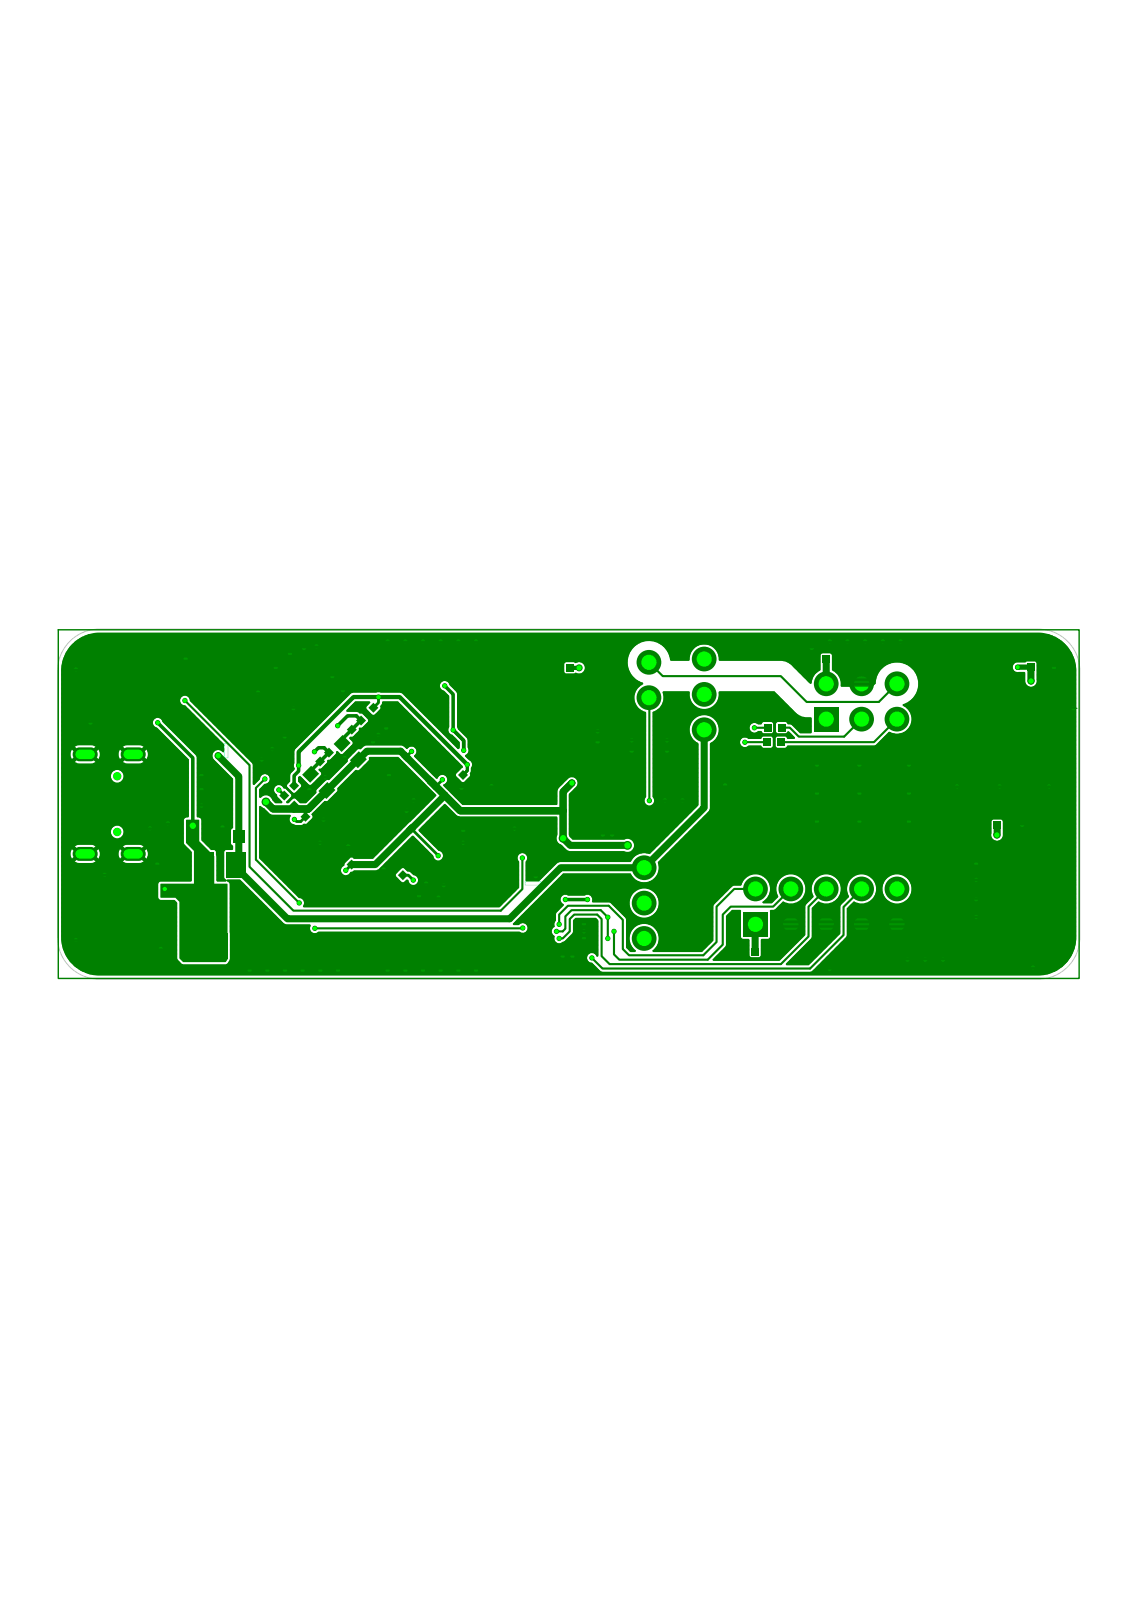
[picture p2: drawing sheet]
<svg xmlns="http://www.w3.org/2000/svg" width="210mm" height="297mm" viewBox="0 0 210 297" stroke-linecap="round" stroke-linejoin="round" font-family="sans-serif">
<defs><g id="words">
<text font-size="23" fill="#008000" x="139.3" y="137.7">J5</text>
<text font-size="21.2" fill="#008000" x="8.4" y="156">J1</text>
<g font-size="20.6" fill="#008000">
<text x="126.6" y="135.9">JP1</text>
<text x="115.5" y="173.8">JP2 J4</text>
</g>
<text font-size="19.7" fill="#008000" x="28.9" y="174.2">U2</text>
<text font-size="14.7" fill="#008000" x="116.4" y="130.8">JP3</text>
<text font-size="8" fill="#0f0" x="54.8" y="147.3">FB1</text>
<text font-size="5.2" fill="#0f0" x="63.3" y="137.5">C8</text>
<g font-size="5.2" fill="#008000">
<text x="65" y="135.8">C11</text>
<text x="67.3" y="133.4">C5</text>
<text x="57.4" y="143.4">C9</text>
<text x="71.5" y="142.5">C4</text>
<text x="50.8" y="149.6">R3</text>
<text x="52.6" y="147.8">C6</text>
<text x="75.9" y="146.9">C12 C13</text>
<text x="54.7" y="153.6">C1</text>
<text x="72.4" y="153.9">C3</text>
<text x="61.4" y="160.5">C2</text>
<text x="70.9" y="162.5">C7</text>
</g>
<g font-size="4.6" fill="#008000">
<text x="154.2" y="128.5" transform="rotate(-90 154.2 128.5)">J5x2</text>
<text x="167.2" y="135.1" transform="rotate(-90 167.2 135.1)">J5x5</text>
<text x="120.6" y="162.5" transform="rotate(-90 120.6 162.5)">JP2x1</text>
<text x="141.1" y="166.4" transform="rotate(-90 141.1 166.4)">J4x2</text>
<text x="147.6" y="166.4" transform="rotate(-90 147.6 166.4)">J4x4</text>
<text x="154.2" y="166.4" transform="rotate(-90 154.2 166.4)">J4x6</text>
<text x="160.7" y="166.4" transform="rotate(-90 160.7 166.4)">J4x8</text>
<text x="120.6" y="169" transform="rotate(-90 120.6 169)">JP2x2</text>
<text x="154.2" y="172.9" transform="rotate(-90 154.2 172.9)">J4x5</text>
<text x="120.6" y="175.5" transform="rotate(-90 120.6 175.5)">JP2x3</text>
</g>
<g font-size="4.6" fill="#0f0">
<text x="160.7" y="128.5" transform="rotate(-90 160.7 128.5)">J5x4</text>
<text x="160.7" y="135.1" transform="rotate(-90 160.7 135.1)">J5x3</text>
<text x="17.4" y="140.5" transform="rotate(-90 17.4 140.5)">J1x8</text>
<text x="26.3" y="140.5" transform="rotate(-90 26.3 140.5)">J1x6</text>
<text x="17.4" y="158.9" transform="rotate(-90 17.4 158.9)">J1x9</text>
<text x="26.3" y="158.9" transform="rotate(-90 26.3 158.9)">J1x7</text>
</g>
<g font-size="3.6" fill="#008000">
<text x="29.6" y="155.9">C15 C14</text>
<text x="44.9" y="161.9" transform="rotate(-90 44.9 161.9)">U2x3</text>
</g>
<g font-size="3.1" fill="#008000">
<text x="64.3" y="138.8" transform="rotate(-90 64.3 138.8)">FB2x1</text>
<text x="67.3" y="141.8" transform="rotate(-90 67.3 141.8)">FB2x2</text>
<text x="58.5" y="144.5" transform="rotate(-90 58.5 144.5)">FB1x1</text>
<text x="61.5" y="147.5" transform="rotate(-90 61.5 147.5)">FB1x2</text>
</g>
<g font-size="2.3" fill="#008000">
<text x="101.4" y="124.1">C20</text>
<text x="148.7" y="122.5">C23</text>
<text x="189.1" y="124">C21</text>
<text x="140.4" y="137.8">R20</text>
<text x="140.5" y="135.2">R21</text>
<text x="182.9" y="153.2">C22</text>
<text x="138.2" y="176.5">C24</text>
</g>
<g font-size="1.8" fill="#008000">
<text x="67.3" y="133.9" transform="rotate(-90 67.3 133.9)">C11x2</text>
<text x="67.5" y="137.5" transform="rotate(-90 67.5 137.5)">C8x2</text>
<text x="61.6" y="143.3" transform="rotate(-90 61.6 143.3)">C9x1</text>
<text x="63.2" y="141.7" transform="rotate(-90 63.2 141.7)">C10x2</text>
<text x="75.7" y="140.6" transform="rotate(-90 75.7 140.6)">C4x1</text>
<text x="53.1" y="147.8" transform="rotate(-90 53.1 147.8)">R3x2</text>
<text x="55" y="146" transform="rotate(-90 55 146)">C6x1</text>
<text x="55" y="149.6" transform="rotate(-90 55 149.6)">R3x1</text>
<text x="56.8" y="147.8" transform="rotate(-90 56.8 147.8)">C6x2</text>
<text x="80.1" y="145" transform="rotate(-90 80.1 145)">C12x2</text>
<text x="73.2" y="160.6" transform="rotate(-90 73.2 160.6)">C7x2</text>
<text x="75" y="162.5" transform="rotate(-90 75 162.5)">C7x1</text>
</g>
</g></defs>
<path d="M12.5 118.8a7.7 7.7 0 0 1 5.8-2.7h173.3a7.7 7.7 0 0 1 7.8 7.7v49.2a7.7 7.7 0 0 1-7.8 7.8h-173.3a7.7 7.7 0 0 1-7.7-7.8v-49.2a7.7 7.7 0 0 1 1.9-5z" fill="none" stroke="#c0c0c0" stroke-width=".18"/>
<path d="M13.7 118.5a7 7 0 0 0-2.4 5.3v49.2a7.1 7.1 0 0 0 7 7.1h173.3a7.1 7.1 0 0 0 7.1-7.1v-49.2a7.1 7.1 0 0 0-7.1-7h-173.3a7 7 0 0 0-4.6 1.7zM13.5 138.1l.3-.3a5.9 5.9 0 0 1 3.4-.2 1.68 1.68 0 0 1 1.2 1.9 1.68 1.68 0 0 1-1.6 1.4h-2.1a1.68 1.68 0 0 1-1.6-1 1.68 1.68 0 0 1 .4-1.8zM13.5 156.5l.3-.3a5.9 5.9 0 0 1 3.4-.2 1.68 1.68 0 0 1 1.2 1.9 1.68 1.68 0 0 1-1.6 1.4h-2.1a1.68 1.68 0 0 1-1.6-1 1.68 1.68 0 0 1 .4-1.8zM22.4 138.1l.3-.3a5.9 5.9 0 0 1 3.4-.2 1.68 1.68 0 0 1 1.2 1.9 1.68 1.68 0 0 1-1.7 1.4h-2a1.68 1.68 0 0 1-1.6-1 1.68 1.68 0 0 1 .4-1.8zM20.5 143.3a1.16 1.16 0 0 1 2.3 0 1.16 1.16 0 0 1-2.3 0zM20.5 153.6a1.16 1.16 0 0 1 2.3 0 1.16 1.16 0 0 1-2.3 0zM22.4 156.5l.3-.3a5.9 5.9 0 0 1 3.4-.2 1.68 1.68 0 0 1 1.2 1.9 1.68 1.68 0 0 1-1.7 1.4h-2a1.68 1.68 0 0 1-1.6-1 1.68 1.68 0 0 1 .4-1.8zM64.7 128.1l.6-.2 4.5-.1 4.4 .2 10.3 10.2a.31 .31 0 0 0 .4-.2v-1l-1.3-1.3a.96 .96 0 0 1-.7-1.5v-5.7l-.9-1a.91 .91 0 0 1-.8-.9 .91 .91 0 0 1 .9-.9 .91 .91 0 0 1 .9 .8l1.3 1.5 .1 6.2 .2 .5 1.6 1.7 .1 1.6a.98 .98 0 0 1-.4 1.4v.3l.6 .6a.96 .96 0 0 1 .4 1.5l-.1 1.4-1 1.1-.5 .1-1-1.1-.1-.2 .1-.3 1.1-1.1v-.3l-11.9-11.9h-2.9l-.4 .8v.5l-1.2 1.2-.3-.1-1-1.1v-.3l.6-.7-.2-.3h-2.5l-1.6 1.6a.21 .21 0 0 0-.1 .2 .21 .21 0 0 0 .3 .1h1.6l.6 .3h.4l1.1 1 .1 .3-.1 .3-1 .9-.4 .1a.37 .37 0 0 0-.3 .5l-1.1 1.2a.38 .38 0 0 0-.4 0 .38 .38 0 0 0-.2 .4l.6 .6-.1 .4-1.8 1.8-.4-.1-.4-.4a.31 .31 0 0 0-.4 .4l-1 1-.5 .2-.2 .6-.9 .9-.5 .1-.1 .3 .5 .5v.3l-1.9 1.9-.4-.1-1.5-1.5h-.3l-.2 .3v.7l.6 .6v.3l-1.2 1.1-.4-.1-1-1v-.3l.6-.6v-1.1a1.38 1.38 0 0 1 .8-1.1l-.1-.8 .2-2.9zM104.2 122.4l.4-.1h1.3l.4 .1a1.08 1.08 0 0 1 1.7 .9 1.08 1.08 0 0 1-1.7 .9l-.4 .1h-1.5l-.2-.4zM74.1 160.4l.4-.1 .6 .6h.3a1.16 1.16 0 0 1 .9 .6 .91 .91 0 0 1 .9 1 .91 .91 0 0 1-.9 .9 .91 .91 0 0 1-.9-.9l-.2-.2-.5 .5-.4 .1-1.2-1.2 .1-.4zM28.5 132.8a.92 .92 0 0 1 .9-.2 .92 .92 0 0 1 .6 .7l6.3 6.4v11l.1 .2 .5 .1 .3 .4v3.7l1.7 1.8 .8 .1 .1 .1 .2 1v4.6h1.6l.2-.2-.4-.6v-4.6l.2-.3 1.2-.1 .2-.2v-.6l-.4-.4v-2.4l.4-.5v-9l-3.5-3.5a1.07 1.07 0 0 1 .1-1.6 1.07 1.07 0 0 1 1.6 .2l.2-.2v-1.3l-7.2-7.2a.91 .91 0 0 1-.9-.9 .91 .91 0 0 1 1-.9 .91 .91 0 0 1 .8 1l11.5 11.6 .1 3.8 .3 .1 1-1a.92 .92 0 0 1 .8-1 .92 .92 0 0 1 1 1 .92 .92 0 0 1-1 .8l-1 1v1.4l.2 .2 .2-.1a1.24 1.24 0 0 1 2.1 .6l.5 .5 1.3-.1v-.2l-.8-.9-.1-.3a1.12 1.12 0 0 1-.2-1.7 .94 .94 0 0 1 1.3 .4l.5 .2 .9 .9 .1 .3-1 1.1 .1 .2 .3 .1 .8-.8 .4-.1 1 .9h1.1l1.9-1.9 .1-.6 1.7-1.7 .6-.1 3.4-3.3 .1-.6 1.7-1.7 .6-.1a1.38 1.38 0 0 1 1.1-.7h6.3l.5 .2 .5 .5 .2-.1a.93 .93 0 0 1 1.5-.1 .93 .93 0 0 1-.3 1.5l4.1 4.1h.3a.91 .91 0 0 1 1.5-.4 .91 .91 0 0 1-.4 1.5v.3l3.6 3.5h17.2l.2-.2v-2.2l.1-.6 1.8-1.8a1.04 1.04 0 0 1 1.5 0 1.04 1.04 0 0 1 0 1.5l-1.3 1.4v7.4l.2 .4 .6 .5h9.4a1.22 1.22 0 0 1 1.8 1.1 1.22 1.22 0 0 1-1.8 1h-9.9l-.6-.1-1.1-1.1a1.27 1.27 0 0 1-.7-1.8v-3.2l-.2-.2h-17.8l-.7-.3-2.1-2-4.9 4.9 3.7 3.7a.91 .91 0 0 1 .9 1 .91 .91 0 0 1-1 .9 .91 .91 0 0 1-.8-1l-3.8-3.6-6.4 6.2-.5 .2h-3.9l-.7 .2a.91 .91 0 0 1-1.5 .4 .91 .91 0 0 1 .4-1.5l.1-.5 .9-.9a.47 .47 0 0 1 .7 .1h3.6l11.6-11.5v-.3l-7-7h-5.2l-.2 .2-.1 .5-1.7 1.7-.7 .1-3.3 3.2-.1 .7-1.7 1.7-.6 .1-2.3 2.2a.45 .45 0 0 0 .1 .7l-.1 .3-1.1 1-.4-.1-.6 .3h-1a1.1 1.1 0 0 1-1-1.4l.2-.3-.2-.2h-3.1a2.03 2.03 0 0 1-1.6-1.1l-.7-.5-.2 .1-.1 9.5 7.4 7.4a.94 .94 0 0 1 .8 .5 .94 .94 0 0 1-.1 1l.2 .2h36.1l3.6-3.6v-4.8a.91 .91 0 0 1 .1-1.4 .91 .91 0 0 1 1.3 .1 .91 .91 0 0 1-.2 1.3v3.5l.2 .2h2.2l3.4-3.3 .4-.3 13.2-.1a2.81 2.81 0 0 1 3.5-1.4l9-9v-11.5a2.7 2.7 0 0 1-1-4.1 2.7 2.7 0 0 1 4.2 0 2.7 2.7 0 0 1-1 4.1l-.1 11.9-.1 .5-9.5 9.6a2.7 2.7 0 0 1-1.5 3.5 2.7 2.7 0 0 1-3.5-1.4h-12.4l-9.3 9.2 .1 .3h.9a.92 .92 0 0 1 1.3-.2 .92 .92 0 0 1 .2 1.3 .92 .92 0 0 1-1.4 .1h-37a.91 .91 0 0 1-1.2 .1 .91 .91 0 0 1-.2-1.2l-.2-.2h-4.1l-.6-.2-8.1-8.1-2.4-.1-.1 .1v.3l.3 .2 .2 .4v14l-.5 .6-.3 .1h-7.7a1.74 1.74 0 0 1-1.1-.9l-.1-10.5-.6-.5h-2.4a.52 .52 0 0 1-.5-.5v-2.3l.3-.5 5.7-.1 .2-.2v-5.2l-1.4-1.5-.1-4.4a.71 .71 0 0 1 .9-.5l.1-10.7-5.9-5.9-.4-.1a.88 .88 0 0 1-.1-1.4zM116.2 166.7a2.7 2.7 0 0 1 5.4 0 2.7 2.7 0 0 1-5.4 0zM138.7 133.7a1.01 1.01 0 0 1 1.3 .1l.6-.1 .1-.3 .3-.1h1.3h.2l.2 .4v1.3l-.2 .3-1.5 .1-.4-.4-.6-.1a.91 .91 0 0 1-1.3 .1 .91 .91 0 0 1 0-1.3zM136.9 136.4a1.01 1.01 0 0 1 1.3 0h2.2l.6-.4h1.3h.2l.2 .4v1.3l-.2 .3-1.5 .1-.6-.5h-2.1a.91 .91 0 0 1-1.3 .1 .91 .91 0 0 1-.1-1.3zM117 119.6a4 4 0 0 1 4.1-1 4 4 0 0 1 2.7 3.4h3.5a2.75 2.75 0 0 1 1.7-2.8 2.75 2.75 0 0 1 3.1 .8 2.71 2.71 0 0 1 .6 1.8l.2 .2h11.2l.9 .2 1.1 .6 3.4 3.4h.3a2.92 2.92 0 0 1 1.7-2.5v-2.7l.2-.3 .2-.1h1.3l.3 .2 .1 2.9a2.75 2.75 0 0 1 1.6 2.9l.2 .2h5.6l.7-.7a3.9 3.9 0 0 1 6.3-2.9 3.9 3.9 0 0 1-1.3 6.8v.3a2.71 2.71 0 0 1 1.3 3.7 2.71 2.71 0 0 1-3.8 1.1l-2.7 2.5h-16l-.6 .5h-1.3l-.4-.2v-1.5l.2-.4h1.5l.6 .4h1.1l.2-.2-1.2-1.2-.6 .4h-1.4l-.2-.1-.1-.3v-1.3l.2-.4h1.6l.3 .4 .8 .2 1.5 1.5h2l.2-.2v-2.6l-.3-.2a3.2 3.2 0 0 1-2.7-.8l-3.9-4-10.3 .1a2.75 2.75 0 0 1-2.7 3.2 2.75 2.75 0 0 1-2.7-3.2l-4.8-.1-.2 .2 .2 1a2.78 2.78 0 0 1-2 2.6v15.7a.92 .92 0 0 1 0 1.3 .92 .92 0 0 1-1.3 0 .92 .92 0 0 1 .1-1.3l-.1-15.6a2.74 2.74 0 0 1-2.1-2.4 2.74 2.74 0 0 1 1.6-2.8v-.2a4 4 0 0 1-1.7-6.5zM103.7 165.5a.99 .99 0 0 1 1.2-.1l3-.1a.94 .94 0 0 1 1.1 .1 .94 .94 0 0 1 .3 1.1l.2 .1 3.2 .1 2.7 2.7 .2 .4v5.2l.8 .7 .8 .1 .2-.2a2.7 2.7 0 0 1-.8-3.7 2.7 2.7 0 0 1 3.7-.9 2.7 2.7 0 0 1 .9 3.7l-.7 .8v.2h9.2l2-2 .1-6.6 3.5-3.5 1.5-.1a2.7 2.7 0 0 1 4.3-1.5 2.7 2.7 0 0 1-.3 4.5v.2l.2 .1h1.5l1.2-1.2a2.69 2.69 0 0 1 .9-3.8 2.69 2.69 0 0 1 3.8 1.2 2.69 2.69 0 0 1-1.5 3.6 2.96 2.96 0 0 1-2.3-.2l-1.6 1.5-.8 .1-.1 4.9-.1 .4-1.5 .1v2.9l-.2 .4h-1.5l-.4-.2-.1-3.1-1.3-.1-.2-.4v-4.7l-.2-.2h-1.4l-1.2 1.2v5.3l-2.4 2.5v.3l12.3 .1 4.8-4.8v-5.4l1.5-1.6a2.69 2.69 0 0 1 .9-3.8 2.69 2.69 0 0 1 3.8 1.2 2.69 2.69 0 0 1-1.4 3.6 2.96 2.96 0 0 1-2.4-.2l-1.2 1.3-.1 5.5-4.7 4.7v.3h4.2l5.8-5.8 .1-5.1 1.5-1.8a2.7 2.7 0 0 1 1.9-4 2.7 2.7 0 0 1 3.1 3.2 2.7 2.7 0 0 1-4.1 1.7l-1.3 1.3-.1 5.2-6.5 6.5h-38.5l-.4-.2-1.5-1.5a.9 .9 0 0 1-.9-.8 .9 .9 0 0 1 .7-1 .9 .9 0 0 1 1.1 .7l.3-.2v-6.4l-.5-.6-3.8 .1-.4 .5-.1 2.2-1.4 1.5-.3 .1a.96 .96 0 0 1-1.3 .2 .96 .96 0 0 1-.3-1.2 .94 .94 0 0 1-.5-.9 .94 .94 0 0 1 .5-.8v-.1a1.09 1.09 0 0 1 .2-1.1l.1-1.4 1.4-1.4v-.2l-.3-.2a.88 .88 0 0 1-.1-1.2zM162.9 164.1a2.7 2.7 0 0 1 5.4 0 2.7 2.7 0 0 1-5.4 0zM183.2 151.4l1.5-.1 .4 .2v2.7a1.07 1.07 0 0 1-1.2 1 1.07 1.07 0 0 1-.9-1.4v-2.1zM187.2 122.5l.7-.2h1.4l.4-.2 1.5 .1 .2 .3v3a1.06 1.06 0 0 1-1 1.3 1.06 1.06 0 0 1-1.1-1.1l-.1-1.6-1.1-.1a.9 .9 0 0 1-1-.4 .9 .9 0 0 1 .1-1.1z" fill="#008000"/>
<g fill="none" stroke="#008000" stroke-width=".18">
<path d="M55.6 119.7h.1M56.1 119.2h.1M56.6 119.7h.1M57.9 119.3h.1M58.4 119.8h.1M58.4 118.8h.1M58.9 119.3h.1M71.1 118.4h.1M71.6 118.9h.1M71.6 117.9h.1M72 118.4h.1M74.3 118.4h.1"/>
<path d="M74.8 118.9h.1M74.8 117.9h.1M75.3 118.4h.1M77.6 118.4h.1M78.1 118.9h.1M78.1 117.9h.1M78.6 118.4h.1M80.9 118.4h.1M81.4 118.9h.1M81.4 117.9h.1M81.8 118.4h.1M84.1 118.4h.1"/>
<path d="M84.6 118.9h.1M84.6 117.9h.1M85.1 118.4h.1M87.4 118.4h.1M87.9 118.9h.1M87.9 117.9h.1M88.4 118.4h.1M13.5 123.6h.1M14 124.1h.1M14 123.1h.1M14.5 123.6h.1M16.2 133.4h.1"/>
<path d="M16.7 132.9h.1M17.2 133.4h.1M33.8 121.6h.1M34.3 122.1h.1M34.3 121.1h.1M34.7 121.6h.1M47.2 127.8h.1M47.6 128.3h.1M47.6 127.3h.1M48.1 127.8h.1M48.3 139.7h.1M49.8 138.3h.1"/>
<path d="M50.3 138.8h.1M50.3 137.8h.1M50.4 123.3h.1M50.7 138.3h.1M50.9 123.7h.1M50.9 122.8h.1M51.4 123.3h.1M52.1 136h.1M52.5 136.5h.1M52.5 135.5h.1M53 120.6h.1M53 136h.1"/>
<path d="M53.5 121.1h.1M53.5 120.1h.1M53.7 130.8h.1M54 120.6h.1M54.2 131.2h.1M54.2 130.3h.1M54.7 130.8h.1M56.1 120.1h.1M60.9 124.9h.1M61.4 125.4h.1M61.4 124.4h.1M61.8 124.9h.1"/>
<path d="M62.8 127.5h.1M63.3 128h.1M63.3 127h.1M63.8 127.5h.1M109.8 137h.1M109.8 135h.1M110.3 137.5h.1M110.3 136.5h.1M110.3 135.5h.1M110.3 134.5h.1M110.8 137h.1M110.8 135h.1"/>
<path d="M116.1 136.7h.1M116.1 138.6h.1M116.6 137.2h.1M116.6 139.1h.1M116.6 138.2h.1M117.1 136.7h.1M117.1 138.6h.1M194.6 123.7h.1M194.6 122.8h.1M195.1 123.3h.1M197.7 130.8h.1M198.2 131.2h.1"/>
<path d="M198.2 130.3h.1M198.7 130.8h.1M31 151.5h.1M36.7 143.2h.1M36.7 148.7h.1M36.7 145.8h.1M37.2 143.7h.1M37.2 142.7h.1M37.2 149.2h.1M37.2 148.2h.1M37.2 146.3h.1M37.2 145.3h.1"/>
<path d="M37.7 143.2h.1M37.7 148.7h.1M37.7 145.8h.1M47.8 140.2h.1M48.3 140.7h.1M48.8 140.2h.1M58.6 155.6h.1M59.1 156.1h.1M59.6 155.6h.1M85 155.6h.1M85 153.3h.1M85.5 156.1h.1"/>
<path d="M85.5 155.1h.1M85.5 153.8h.1M85.5 152.8h.1M86 155.6h.1M86 153.3h.1M90.3 145.1h.1M90.7 145.6h.1M90.7 144.6h.1M91.2 145.1h.1M94.5 153h.1M95 153.5h.1M95 152.5h.1"/>
<path d="M95.5 153h.1M122.2 147.7h.1M122.7 148.2h.1M122.7 147.2h.1M123.2 147.7h.1M125.5 147.7h.1M126 148.2h.1M126 147.2h.1M126.5 147.7h.1M150.3 151.7h.1M150.3 146.4h.1M150.8 151.2h.1"/>
<path d="M150.8 146.9h.1M151.3 151.7h.1M151.3 146.4h.1M158.2 146.4h.1M158.2 151.7h.1M158.7 146.9h.1M158.7 151.2h.1M159.1 146.4h.1M159.1 151.7h.1M167.3 151.7h.1M167.3 146.4h.1M167.8 151.2h.1"/>
<path d="M167.8 146.9h.1M168.3 151.7h.1M168.3 146.4h.1M188.7 152.8h.1M188.7 151.8h.1M189.2 152.3h.1M193.2 145.2h.1M193.7 145.7h.1M193.7 144.7h.1M194.2 145.2h.1M13.5 173.5h.1M14 174h.1"/>
<path d="M14 173h.1M14.5 173.5h.1M53.1 179.1h.1M55.4 179.1h.1M55.9 179.6h.1M55.9 178.6h.1M56.4 179.1h.1M58.7 179.1h.1M59.1 179.6h.1M59.1 178.6h.1M59.6 179.1h.1M61.9 179.1h.1"/>
<path d="M62.4 179.6h.1M62.4 178.6h.1M62.9 179.1h.1M71.1 179.1h.1M71.6 179.6h.1M71.6 178.6h.1M72 179.1h.1M74.3 179.1h.1M74.8 179.6h.1M74.8 178.6h.1M75.3 179.1h.1M76.9 165.4h.1"/>
<path d="M77.4 165.9h.1M77.4 164.9h.1M77.6 179.1h.1M77.8 165.4h.1M78.1 179.6h.1M78.1 178.6h.1M78.2 163.1h.1M78.6 179.1h.1M78.7 163.6h.1M78.7 162.6h.1M79.2 163.1h.1M80.5 165.7h.1"/>
<path d="M80.9 179.1h.1M80.9 166.2h.1M80.9 165.2h.1M81.4 179.6h.1M81.4 178.6h.1M81.4 165.7h.1M81.4 163.4h.1M81.8 179.1h.1M81.9 163.9h.1M81.9 162.9h.1M82.4 163.4h.1M84.1 179.1h.1"/>
<path d="M84.6 179.6h.1M84.6 178.6h.1M85.1 179.1h.1M87.4 179.1h.1M87.9 179.6h.1M87.9 178.6h.1M88.4 179.1h.1M98.4 161.8h.1M98.9 162.3h.1M98.9 161.3h.1M99.4 161.8h.1M103.4 176.5h.1"/>
<path d="M103.9 177h.1M103.9 176h.1M104.4 176.5h.1M105.2 176.5h.1M105.7 177h.1M105.7 176h.1M106.2 176.5h.1M107.3 173.3h.1M107.3 171.9h.1M107.3 170.6h.1M107.8 173.7h.1M107.8 172.8h.1"/>
<path d="M107.8 172.4h.1M107.8 171.5h.1M107.8 171.1h.1M107.8 170.1h.1M108.3 173.3h.1M108.3 171.9h.1M108.3 170.6h.1M190.2 178.6h.1M190.7 179.1h.1M190.7 178.1h.1M191.2 178.6h.1"/>
</g>
<path d="M10.8 116.3h188.4v64.3h-188.4z" fill="none" stroke="#008000" stroke-width=".26"/>
<path d="M34.4 151.4h2.3l.1 3.9 2.7 2.8 .1 5h2.3l.1 .2v13.8l-.3 .5h-7.9l-.7-.7v-10.4l-.7-.8h-2.7l-.1-.1v-2.3l.1-.2h6.1v-6l-1.5-1.5z" fill="#008000"/>
<path d="M41.4 137.3h.7v2.6h-.7zM96.9 162.8h3v.6h-3z" fill="none" stroke="#9bffff" stroke-width=".18"/>
<path d="M110.9 168h-5.4l-1.1 1.2v2.3l-.5 .4h-1.2" fill="none" stroke="#008000" stroke-width=".39"/>
<path d="M190.3 123.2h-2.4" fill="none" stroke="#008000" stroke-width=".98"/>
<path d="M75 139.7l4.4 4.4M190.3 123.2v2.5M49.1 148l1.3 1.4h3.8M75.9 153l-6.6 6.6h-4.4" fill="none" stroke="#008000" stroke-width="1.3"/>
<circle cx="75.9" cy="153" r=".65" fill="#008000"/>
<path d="M40.3 139.5l3.8 3.8v11.2M74 138.7h-6.3l-7.4 7.2M130 134.7v14.4l-11.1 11.1h-15.4l-9.4 9.4h-41l-9.5-9.5v-.5M49.1 148l1.3 1.4h3.8M104 149.7h-19.1l-2.8-2.9-6.2 6.2M104 149.7v5.1l1.3 1.3h10.5M105.6 144.5l-1.6 1.7v3.5" fill="none" stroke="#008000" stroke-width="1.3"/>
<path d="M29.1 133.4l6.5 6.5v14.7M59.8 138l.9 .9M82.1 126.6l1.6 1.6v6.6l1.9 1.9v1.8M104.4 166.1h4.1" fill="none" stroke="#008000" stroke-width=".65"/>
<path d="M56.4 150.8l-.9 .9M64.9 159.6l-1.1 1.1M75.9 153l5 5" fill="none" stroke="#008000" stroke-width=".52"/>
<path d="M34.1 129.3l12 12v18.7l8.1 8.1h38.3l3.9-4v-5.7M119.8 128.8l.1 19M119.8 122.3l2.6 2.5h21.7l4.8 4.8h13.3M48.9 143.8l-1.7 1.7v13.2l8 8M96.5 171.3l-38.4 .1M103.2 173.3h.7l1.3-1.4v-2.2l.8-.9h4.2l.9 .9v6.8l1.4 1.5h31.7M109.3 176.8l1.9 2h38.4M112.4 167.2h-7.5l-1.7 1.6v1.8" fill="none" stroke="#008000" stroke-width=".39"/>
<path d="M86.3 141.2l-12.5-12.5h-8.5l-10.2 10.1v2.5" fill="none" stroke="#008000" stroke-width=".78"/>
<circle cx="190.7" cy="178.6" r=".49" fill="#008000"/>
<circle cx="190.7" cy="178.6" r=".39" fill="#0f0"/>
<circle cx="103.2" cy="173.3" r=".49" fill="#008000"/>
<circle cx="103.2" cy="173.3" r=".39" fill="#0f0"/>
<circle cx="103.9" cy="176.5" r=".49" fill="#008000"/>
<circle cx="103.9" cy="176.5" r=".39" fill="#0f0"/>
<circle cx="102.7" cy="171.9" r=".49" fill="#008000"/>
<circle cx="102.7" cy="171.9" r=".39" fill="#0f0"/>
<circle cx="107.8" cy="173.3" r=".49" fill="#008000"/>
<circle cx="107.8" cy="173.3" r=".39" fill="#0f0"/>
<circle cx="107.8" cy="171.9" r=".49" fill="#008000"/>
<circle cx="107.8" cy="171.9" r=".39" fill="#0f0"/>
<circle cx="105.7" cy="176.5" r=".49" fill="#008000"/>
<circle cx="105.7" cy="176.5" r=".39" fill="#0f0"/>
<circle cx="103.2" cy="170.6" r=".49" fill="#008000"/>
<circle cx="103.2" cy="170.6" r=".39" fill="#0f0"/>
<circle cx="104.4" cy="166.1" r=".49" fill="#008000"/>
<circle cx="104.4" cy="166.1" r=".39" fill="#0f0"/>
<circle cx="108.5" cy="166.1" r=".49" fill="#008000"/>
<circle cx="108.5" cy="166.1" r=".39" fill="#0f0"/>
<circle cx="107.8" cy="170.6" r=".49" fill="#008000"/>
<circle cx="107.8" cy="170.6" r=".39" fill="#0f0"/>
<circle cx="98.9" cy="161.8" r=".49" fill="#008000"/>
<circle cx="98.9" cy="161.8" r=".39" fill="#0f0"/>
<circle cx="104" cy="154.8" r=".82" fill="#008000"/>
<circle cx="104" cy="154.8" r=".59" fill="#0f0"/>
<circle cx="184" cy="154.2" r=".65" fill="#008000"/>
<circle cx="184" cy="154.2" r=".49" fill="#0f0"/>
<circle cx="188.7" cy="152.3" r=".49" fill="#008000"/>
<circle cx="188.7" cy="152.3" r=".39" fill="#0f0"/>
<circle cx="119.9" cy="147.8" r=".49" fill="#008000"/>
<circle cx="119.9" cy="147.8" r=".39" fill="#0f0"/>
<circle cx="122.7" cy="147.7" r=".49" fill="#008000"/>
<circle cx="122.7" cy="147.7" r=".39" fill="#0f0"/>
<circle cx="126" cy="147.7" r=".49" fill="#008000"/>
<circle cx="126" cy="147.7" r=".39" fill="#0f0"/>
<circle cx="150.8" cy="151.7" r=".49" fill="#008000"/>
<circle cx="150.8" cy="151.7" r=".39" fill="#0f0"/>
<circle cx="150.8" cy="146.4" r=".49" fill="#008000"/>
<circle cx="150.8" cy="146.4" r=".39" fill="#0f0"/>
<circle cx="158.7" cy="146.4" r=".49" fill="#008000"/>
<circle cx="158.7" cy="146.4" r=".39" fill="#0f0"/>
<circle cx="158.7" cy="151.7" r=".49" fill="#008000"/>
<circle cx="158.7" cy="151.7" r=".39" fill="#0f0"/>
<circle cx="167.8" cy="151.7" r=".49" fill="#008000"/>
<circle cx="167.8" cy="151.7" r=".39" fill="#0f0"/>
<circle cx="167.8" cy="146.4" r=".49" fill="#008000"/>
<circle cx="167.8" cy="146.4" r=".39" fill="#0f0"/>
<circle cx="105.6" cy="144.5" r=".65" fill="#008000"/>
<circle cx="105.6" cy="144.5" r=".49" fill="#0f0"/>
<circle cx="193.7" cy="145.2" r=".49" fill="#008000"/>
<circle cx="193.7" cy="145.2" r=".39" fill="#0f0"/>
<circle cx="62.4" cy="179.1" r=".49" fill="#008000"/>
<circle cx="62.4" cy="179.1" r=".39" fill="#0f0"/>
<circle cx="59.1" cy="179.1" r=".49" fill="#008000"/>
<circle cx="59.1" cy="179.1" r=".39" fill="#0f0"/>
<circle cx="55.9" cy="179.1" r=".49" fill="#008000"/>
<circle cx="55.9" cy="179.1" r=".39" fill="#0f0"/>
<circle cx="52.6" cy="179.1" r=".49" fill="#008000"/>
<circle cx="52.6" cy="179.1" r=".39" fill="#0f0"/>
<circle cx="78.1" cy="179.1" r=".49" fill="#008000"/>
<circle cx="78.1" cy="179.1" r=".39" fill="#0f0"/>
<circle cx="74.8" cy="179.1" r=".49" fill="#008000"/>
<circle cx="74.8" cy="179.1" r=".39" fill="#0f0"/>
<circle cx="71.6" cy="179.1" r=".49" fill="#008000"/>
<circle cx="71.6" cy="179.1" r=".39" fill="#0f0"/>
<circle cx="81.4" cy="179.1" r=".49" fill="#008000"/>
<circle cx="81.4" cy="179.1" r=".39" fill="#0f0"/>
<circle cx="84.6" cy="179.1" r=".49" fill="#008000"/>
<circle cx="84.6" cy="179.1" r=".39" fill="#0f0"/>
<circle cx="87.9" cy="179.1" r=".49" fill="#008000"/>
<circle cx="87.9" cy="179.1" r=".39" fill="#0f0"/>
<circle cx="14" cy="173.5" r=".49" fill="#008000"/>
<circle cx="14" cy="173.5" r=".39" fill="#0f0"/>
<circle cx="16.7" cy="133.4" r=".49" fill="#008000"/>
<circle cx="16.7" cy="133.4" r=".39" fill="#0f0"/>
<circle cx="55.2" cy="166.7" r=".49" fill="#008000"/>
<circle cx="55.2" cy="166.7" r=".39" fill="#0f0"/>
<circle cx="48.9" cy="143.8" r=".49" fill="#008000"/>
<circle cx="48.9" cy="143.8" r=".39" fill="#0f0"/>
<circle cx="40.3" cy="139.5" r=".65" fill="#008000"/>
<circle cx="40.3" cy="139.5" r=".49" fill="#0f0"/>
<circle cx="58.1" cy="171.4" r=".49" fill="#008000"/>
<circle cx="58.1" cy="171.4" r=".39" fill="#0f0"/>
<circle cx="34.1" cy="129.3" r=".49" fill="#008000"/>
<circle cx="34.1" cy="129.3" r=".39" fill="#0f0"/>
<circle cx="49.1" cy="148" r=".82" fill="#008000"/>
<circle cx="49.1" cy="148" r=".59" fill="#0f0"/>
<circle cx="35.6" cy="152.4" r=".82" fill="#008000"/>
<circle cx="35.6" cy="152.4" r=".59" fill="#0f0"/>
<circle cx="29.1" cy="133.4" r=".49" fill="#008000"/>
<circle cx="29.1" cy="133.4" r=".39" fill="#0f0"/>
<circle cx="78.7" cy="163.1" r=".49" fill="#008000"/>
<circle cx="78.7" cy="163.1" r=".39" fill="#0f0"/>
<circle cx="77.4" cy="165.4" r=".49" fill="#008000"/>
<circle cx="77.4" cy="165.4" r=".39" fill="#0f0"/>
<circle cx="63.3" cy="127.5" r=".49" fill="#008000"/>
<circle cx="63.3" cy="127.5" r=".39" fill="#0f0"/>
<circle cx="54.2" cy="130.8" r=".49" fill="#008000"/>
<circle cx="54.2" cy="130.8" r=".39" fill="#0f0"/>
<circle cx="47.6" cy="127.8" r=".49" fill="#008000"/>
<circle cx="47.6" cy="127.8" r=".39" fill="#0f0"/>
<circle cx="59.1" cy="155.6" r=".49" fill="#008000"/>
<circle cx="59.1" cy="155.6" r=".39" fill="#0f0"/>
<circle cx="52.5" cy="136" r=".49" fill="#008000"/>
<circle cx="52.5" cy="136" r=".39" fill="#0f0"/>
<circle cx="50.3" cy="138.3" r=".49" fill="#008000"/>
<circle cx="50.3" cy="138.3" r=".39" fill="#0f0"/>
<circle cx="48.3" cy="140.2" r=".49" fill="#008000"/>
<circle cx="48.3" cy="140.2" r=".39" fill="#0f0"/>
<circle cx="37.2" cy="143.2" r=".49" fill="#008000"/>
<circle cx="37.2" cy="143.2" r=".39" fill="#0f0"/>
<circle cx="37.2" cy="148.7" r=".49" fill="#008000"/>
<circle cx="37.2" cy="148.7" r=".39" fill="#0f0"/>
<circle cx="37.2" cy="145.8" r=".49" fill="#008000"/>
<circle cx="37.2" cy="145.8" r=".39" fill="#0f0"/>
<circle cx="31" cy="152" r=".49" fill="#008000"/>
<circle cx="31" cy="152" r=".39" fill="#0f0"/>
<circle cx="96.5" cy="171.3" r=".49" fill="#008000"/>
<circle cx="96.5" cy="171.3" r=".39" fill="#0f0"/>
<circle cx="96.4" cy="158.4" r=".49" fill="#008000"/>
<circle cx="96.4" cy="158.4" r=".39" fill="#0f0"/>
<circle cx="82.1" cy="126.6" r=".49" fill="#008000"/>
<circle cx="82.1" cy="126.6" r=".39" fill="#0f0"/>
<circle cx="83.7" cy="134.8" r=".49" fill="#008000"/>
<circle cx="83.7" cy="134.8" r=".39" fill="#0f0"/>
<circle cx="85.6" cy="138.5" r=".49" fill="#008000"/>
<circle cx="85.6" cy="138.5" r=".39" fill="#0f0"/>
<circle cx="80.9" cy="158" r=".49" fill="#008000"/>
<circle cx="80.9" cy="158" r=".39" fill="#0f0"/>
<circle cx="116.6" cy="138.6" r=".49" fill="#008000"/>
<circle cx="116.6" cy="138.6" r=".39" fill="#0f0"/>
<circle cx="116.6" cy="136.7" r=".49" fill="#008000"/>
<circle cx="116.6" cy="136.7" r=".39" fill="#0f0"/>
<circle cx="85.5" cy="155.6" r=".49" fill="#008000"/>
<circle cx="85.5" cy="155.6" r=".39" fill="#0f0"/>
<circle cx="80.9" cy="165.7" r=".49" fill="#008000"/>
<circle cx="80.9" cy="165.7" r=".39" fill="#0f0"/>
<circle cx="81.9" cy="163.4" r=".49" fill="#008000"/>
<circle cx="81.9" cy="163.4" r=".39" fill="#0f0"/>
<circle cx="110.3" cy="137" r=".49" fill="#008000"/>
<circle cx="110.3" cy="137" r=".39" fill="#0f0"/>
<circle cx="110.3" cy="135" r=".49" fill="#008000"/>
<circle cx="110.3" cy="135" r=".39" fill="#0f0"/>
<circle cx="95" cy="153" r=".49" fill="#008000"/>
<circle cx="95" cy="153" r=".39" fill="#0f0"/>
<circle cx="90.7" cy="145.1" r=".49" fill="#008000"/>
<circle cx="90.7" cy="145.1" r=".39" fill="#0f0"/>
<circle cx="85.5" cy="153.3" r=".49" fill="#008000"/>
<circle cx="85.5" cy="153.3" r=".39" fill="#0f0"/>
<circle cx="198.2" cy="130.8" r=".49" fill="#008000"/>
<circle cx="198.2" cy="130.8" r=".39" fill="#0f0"/>
<circle cx="14" cy="123.6" r=".49" fill="#008000"/>
<circle cx="14" cy="123.6" r=".39" fill="#0f0"/>
<circle cx="71.6" cy="118.4" r=".49" fill="#008000"/>
<circle cx="71.6" cy="118.4" r=".39" fill="#0f0"/>
<circle cx="74.8" cy="118.4" r=".49" fill="#008000"/>
<circle cx="74.8" cy="118.4" r=".39" fill="#0f0"/>
<circle cx="78.1" cy="118.4" r=".49" fill="#008000"/>
<circle cx="78.1" cy="118.4" r=".39" fill="#0f0"/>
<circle cx="61.4" cy="124.9" r=".49" fill="#008000"/>
<circle cx="61.4" cy="124.9" r=".39" fill="#0f0"/>
<circle cx="50.9" cy="123.3" r=".49" fill="#008000"/>
<circle cx="50.9" cy="123.3" r=".39" fill="#0f0"/>
<circle cx="53.5" cy="120.6" r=".49" fill="#008000"/>
<circle cx="53.5" cy="120.6" r=".39" fill="#0f0"/>
<circle cx="56.1" cy="119.7" r=".49" fill="#008000"/>
<circle cx="56.1" cy="119.7" r=".39" fill="#0f0"/>
<circle cx="58.4" cy="119.3" r=".49" fill="#008000"/>
<circle cx="58.4" cy="119.3" r=".39" fill="#0f0"/>
<circle cx="34.3" cy="121.6" r=".49" fill="#008000"/>
<circle cx="34.3" cy="121.6" r=".39" fill="#0f0"/>
<circle cx="106.9" cy="123.3" r=".65" fill="#008000"/>
<circle cx="106.9" cy="123.3" r=".49" fill="#0f0"/>
<circle cx="81.4" cy="118.4" r=".49" fill="#008000"/>
<circle cx="81.4" cy="118.4" r=".39" fill="#0f0"/>
<circle cx="84.6" cy="118.4" r=".49" fill="#008000"/>
<circle cx="84.6" cy="118.4" r=".39" fill="#0f0"/>
<circle cx="87.9" cy="118.4" r=".49" fill="#008000"/>
<circle cx="87.9" cy="118.4" r=".39" fill="#0f0"/>
<circle cx="187.9" cy="123.2" r=".49" fill="#008000"/>
<circle cx="187.9" cy="123.2" r=".39" fill="#0f0"/>
<circle cx="190.3" cy="125.7" r=".65" fill="#008000"/>
<circle cx="190.3" cy="125.7" r=".49" fill="#0f0"/>
<circle cx="194.6" cy="123.3" r=".49" fill="#008000"/>
<circle cx="194.6" cy="123.3" r=".39" fill="#0f0"/>
<g fill="#008000">
<path d="M189.7 122.5h1.3v1.3h-1.3z"/>
<path d="M151.9 121h1.3v1.3h-1.3z"/>
<path d="M56.4 149.9l.9 .9-.9 .9-.9-.9z"/>
<path d="M59.8 138.9l.9-.9 1 .9-1 1z"/>
<path d="M85.5 142.1l.9 1-.9 .9-.9-.9z"/>
<path d="M43 153.3h2.1v2.4h-2.1z"/>
<path d="M34.6 153.4h2v2.3h-2z"/>
<path d="M64 159.6l.9-.9 .9 .9-.9 .9z"/>
<path d="M104.6 122.6h1.3v1.3h-1.3z"/>
<path d="M75 153l.9-.9 .9 .9-.9 .9z"/>
<path d="M68.9 129.7l1 1-1 .9-.9-.9z"/>
<path d="M64 134.7l.9-.9 1 .9-1 .9z"/>
<path d="M58.2 140.6l.9-.9 .9 .9-.9 .9z"/>
<circle cx="130" cy="134.7" r="2.29"/>
</g>
<circle cx="130" cy="134.7" r="1.4" fill="#0f0"/>
<circle cx="130" cy="128.2" r="2.29" fill="#008000"/>
<circle cx="130" cy="128.2" r="1.4" fill="#0f0"/>
<circle cx="130" cy="121.7" r="2.29" fill="#008000"/>
<circle cx="130" cy="121.7" r="1.4" fill="#0f0"/>
<g fill="#008000">
<path d="M35.9 157.3h3.6v4.6h-3.6z"/>
<path d="M183.4 151.7h1.3v1.3h-1.3z"/>
<path d="M138.8 175h1.3v1.3h-1.3z"/>
<path d="M141 136.4h1.3v1.3h-1.3z"/>
<path d="M143.6 136.4h1.3v1.3h-1.3z"/>
<path d="M141 133.7h1.3v1.3h-1.3z"/>
<path d="M143.6 133.7h1.4v1.3h-1.4z"/>
<path d="M137.2 168.4h4.6v4.5h-4.6z"/>
</g>
<circle cx="139.5" cy="170.6" r="1.4" fill="#0f0"/>
<circle cx="165.6" cy="164.1" r="2.29" fill="#008000"/>
<circle cx="165.6" cy="164.1" r="1.4" fill="#0f0"/>
<path d="M150.2 130.5h4.6v4.6h-4.6z" fill="#008000"/>
<circle cx="152.5" cy="132.8" r="1.4" fill="#0f0"/>
<circle cx="165.6" cy="126.2" r="2.29" fill="#008000"/>
<circle cx="165.6" cy="126.2" r="1.4" fill="#0f0"/>
<circle cx="119.8" cy="128.8" r="2.29" fill="#008000"/>
<circle cx="119.8" cy="128.8" r="1.4" fill="#0f0"/>
<circle cx="119.8" cy="122.3" r="2.29" fill="#008000"/>
<g fill="#0f0">
<circle cx="119.8" cy="122.3" r="1.4"/>
<circle cx="21.6" cy="143.3" r=".77"/>
<circle cx="21.6" cy="153.6" r=".77"/>
</g>
<g fill="none" stroke="#008000" stroke-width=".26">
<path d="M12.7 119.8h103.9M12.9 119.6h103.9M13.1 119.3h103.9M13.3 119.1h104M13.5 118.9h104.1M13.8 118.6h104.2M14.1 118.4h104.6M14.4 118.2h181.2M14.8 117.9h180.4M15.2 117.7h179.6M15.7 117.4h178.6M16.4 117.2h177.2"/>
<path d="M17.5 117h175M120.9 118.4h75M121.6 118.6h74.6M130.1 118.9h66.3M131.1 119.1h65.6M131.6 119.3h65.3M131.9 119.6h65.2M132.1 119.8h65.2M11.4 133.4h16.7M11.4 133.2h16.7M11.4 133h16.8M11.4 132.7h17"/>
<path d="M11.4 132.5h17.3M11.4 136.5h19.6M11.4 136.7h19.8M11.4 137h20M11.4 137.2h20.3M11.4 137.4h20.5M11.4 129.4h21.7M11.4 129.2h21.7M11.4 129.7h21.8M11.4 129h21.8M11.4 129.9h21.9M11.4 128.7h21.9"/>
<path d="M11.4 130.1h22.1M11.4 128.5h22.2M11.4 130.4h22.8M11.4 130.6h23M11.4 130.8h23.2M11.4 131.1h23.5M11.4 131.3h23.7M11.4 131.6h23.9M11.4 131.8h24.2M11.4 132h24.4M11.4 132.3h24.7M11.4 128.3h53"/>
<path d="M11.4 128h53.2M11.4 127.8h53.7M11.4 126.6h69.7M11.4 126.4h69.7M11.4 126.8h69.7M11.4 126.1h69.8M11.4 127.1h69.8M11.4 125.9h70M11.4 127.3h70M11.4 125.7h70.3M11.4 127.6h70.3M11.4 123.8h92.6"/>
<path d="M11.4 124h92.6M11.4 124.3h92.7M11.4 124.5h105M11.4 124.7h105.2M11.4 125h105.4M11.4 125.2h105.6M11.4 125.4h105.9M11.4 123.6h92.6M11.4 123.3h92.6M11.5 123.1h92.5M11.5 122.9h92.5M11.5 122.6h92.5"/>
<path d="M11.6 122.4h92.5M11.6 122.1h92.8M11.7 121.9h104.1M11.8 121.7h104M11.8 121.4h104M11.9 121.2h104M12 121h104M12.2 120.7h103.9M12.3 120.5h103.9M12.4 120.3h103.9M12.6 120h103.8M26.5 137.7h5.7"/>
<path d="M26.8 137.9h5.6M27 138.1h5.6M27.2 138.4h5.7M27.3 138.6h5.8M27.4 139.8h6.9M27.4 138.8h5.9M27.4 139.5h6.6M27.4 139.1h6.2M27.4 139.3h6.4M29.5 132.5h6.8M29.8 132.7h6.7M30 133h6.8"/>
<path d="M30.1 133.2h6.9M30.3 133.4h6.9M30.6 133.7h6.9M30.8 133.9h6.9M31 134.1h6.9M31.3 134.4h6.9M31.5 134.6h6.9M31.7 134.8h6.9M32 135.1h6.9M32.2 135.3h6.9M32.4 135.5h6.9M32.7 135.8h6.9"/>
<path d="M32.9 136h6.9M33.1 136.3h6.9M33.4 136.5h6.9M33.6 136.7h6.9M33.9 137h6.9M34.1 137.2h6.9M34.3 137.4h6.9M34.6 137.7h6.7M34.7 128.5h29.5M34.8 137.9h6.5M35 128.7h28.9M35 138.1h6.3"/>
<path d="M35.1 129h28.6M35.1 129.2h28.3M35.3 138.4h4.7M35.3 129.4h27.9M35.5 138.6h4M35.5 129.7h27.5M35.7 138.8h3.6M35.7 129.9h27M36 139.1h3.2M36 130.1h26.5M36.2 139.3h2.9M36.2 130.4h26.1"/>
<path d="M36.4 139.5h2.7M36.4 139.8h2.7M36.4 130.6h25.6M36.7 130.8h25.1M36.9 131.1h24.7M37.1 131.3h24.2M37.4 131.6h23.7M37.6 131.8h23.3M37.8 132h22.8M38.1 132.3h22.3M38.3 132.5h21.9M38.6 132.7h21.3"/>
<path d="M38.8 133h20.9M39 133.2h20.4M39.3 133.4h19.9M39.5 133.7h19.5M39.7 133.9h19M40 134.1h18.5M40.2 134.4h18.1M40.4 134.6h17.6M40.5 138.4h.8M40.7 134.8h17.1M40.9 135.1h16.7M41 138.6h.3"/>
<path d="M41.1 135.3h16.2M41.4 135.5h15.7M41.6 135.8h15.3M41.8 136h14.8M42.1 136.3h14.3M42.3 136.5h13.9M42.6 136.7h13.3M42.8 137h12.9M43 137.2h12.5M43.3 137.4h11.9M43.5 137.7h11.5M43.7 137.9h11"/>
<path d="M44 138.1h10.5M44.2 138.4h10.1M44.4 138.6h9.8M44.7 138.8h9.5M44.9 139.1h9.3M45.1 139.3h9.1M45.4 139.5h8.8M45.6 139.8h8.6M64.6 136.3h15.5M64.8 136.5h15.5M65 136.7h15.5M65.1 130.1h2.7"/>
<path d="M65.2 137.4h16M65.2 137h15.6M65.2 137.2h15.8M65.3 136h14.5M65.3 129.9h2.7M65.5 135.8h14.1M65.6 129.7h2.6M65.8 135.5h13.6M66 135.3h13.1M66.2 135.1h12.7M66.4 134.8h12.3M66.4 134.6h12"/>
<path d="M67 134.4h11.2M67.2 134.1h10.8M67.4 133.9h10.3M67.6 132.3h8.5M67.7 133.7h9.8M67.8 132.5h8.5M67.9 133.4h9.3M68 132.7h8.5M68.1 133.2h8.9M68.1 133h8.7M69.2 132h6.6M69.5 131.8h6.1"/>
<path d="M69.7 131.6h5.7M69.9 131.3h5.2M70.2 131.1h4.7M70.3 130.4h3.9M70.3 130.8h4.4M70.4 130.6h4M74 127.8h8.1M74.4 128h7.9M74.5 137.7h7M74.7 128.3h7.8M74.9 128.5h7.9M75.1 128.7h7.7"/>
<path d="M75.4 129h7.4M75.6 129.2h7.2M75.8 129.4h7M76.1 129.7h6.7M76.3 129.9h6.5M76.5 130.1h6.3M76.6 139.5h6.8M76.6 137.9h5.1M76.7 139.8h6.9M76.8 130.4h6M76.8 139.3h6.3M76.8 138.1h5.1"/>
<path d="M76.9 139.1h6M76.9 138.4h5.3M77 138.8h5.7M77 138.6h5.4M77 130.6h5.8M77.2 130.8h5.6M77.5 131.1h5.3M77.7 131.3h5.1M78 131.6h4.8M78.2 131.8h4.6M78.4 132h4.4M78.7 132.3h4.1"/>
<path d="M78.9 132.5h3.9M79.1 132.7h3.7M79.4 133h3.4M79.6 133.2h3.2M79.8 133.4h3M80.1 133.7h2.7M80.3 133.9h2.5M80.5 134.1h2.3M80.8 134.4h1.9M81 134.6h1.7M81.2 134.8h1.4M81.5 135.1h1.2"/>
<path d="M81.7 135.3h1.1M81.9 135.5h1.1M82.2 135.8h1.3M82.4 136h1.3M82.5 125.7h35.1M82.7 136.3h1.2M82.8 125.9h35.2M82.9 136.5h1.3M83 126.1h35.6M83.1 126.4h35.3M83.1 136.7h1.3M83.3 126.6h34.7"/>
<path d="M83.4 137h1.3M83.5 126.8h34.3M83.6 137.2h1.2M83.8 127.1h33.8M83.8 137.4h1M84 127.3h33.4M84.1 137.7h.7M84.2 127.6h33.1M84.3 137.9h.5M84.4 127.8h32.8M84.5 128h32.6M84.5 133.4h34.7"/>
<path d="M84.5 133.2h34.7M84.5 133h34.7M84.5 132.7h34.7M84.5 132.5h34.7M84.5 129.4h32.6M84.5 129.2h32.5M84.5 129.7h32.6M84.5 129h32.5M84.5 129.9h32.7M84.5 128.7h32.5M84.5 130.1h32.8M84.5 128.5h32.5"/>
<path d="M84.5 130.4h33M84.5 130.6h33.2M84.5 130.8h33.4M84.5 131.1h33.7M84.5 131.3h34.1M84.5 131.6h34.6M84.5 131.8h34.7M84.5 132h34.7M84.5 132.3h34.7M84.5 133.7h34.7M84.5 133.9h34.7M84.5 134.1h34.7"/>
<path d="M84.5 128.3h32.5M84.5 138.1h.2M84.6 134.4h34.6M84.7 134.6h34.5M84.9 134.8h34.3M85.2 135.1h34M85.4 135.3h33.8M85.6 135.5h33.6M85.9 135.8h33.3M86 139.5h33.2M86.1 136h33.1M86.2 139.8h33"/>
<path d="M86.3 139.3h32.9M86.3 136.3h32.9M86.4 136.5h32.8M86.5 136.7h32.7M86.5 137h32.7M86.5 137.2h32.7M86.5 137.4h32.7M86.5 137.7h32.7M86.5 137.9h32.7M86.5 139.1h32.7M86.5 138.1h32.7M86.6 138.8h32.6"/>
<path d="M86.6 138.4h32.6M86.6 138.6h32.6M107.2 122.1h8.6M107.6 124.3h8.7M107.7 122.4h8.1M107.8 124h8.4M107.9 122.6h7.9M108 123.8h8M108 122.9h7.8M108.1 123.6h7.9M108.1 123.1h7.7M108.1 123.3h7.8"/>
<path d="M120.6 131.6h26.1M120.6 131.8h26.4M121.1 131.3h25.4M121.4 131.1h24.8M130.8 132h16.5M130.9 130.8h15.1M131.2 138.1h9.5M131.2 138.4h67.4M131.2 138.6h67.4M131.2 138.8h67.4M131.2 139.1h67.4M131.2 139.3h67.4"/>
<path d="M131.2 139.5h67.4M131.2 139.8h67.4M131.3 132.3h16.4M131.4 130.6h14.4M131.7 132.5h16.8M131.8 130.4h13.7M132.3 120h65.1M132.4 120.3h65.2M145.1 138.1h53.5M145.4 137.9h53.2M153.3 120.5h44.4M153.6 120.7h44.2"/>
<path d="M153.7 121h44.2M153.7 122.1h35.6M153.7 121.9h44.6M153.7 121.7h44.5M153.7 121.4h44.4M153.7 121.2h44.3M161.6 137.7h37M161.9 137.4h36.7M162.2 137.2h36.4M162.4 137h36.2M162.6 136.7h36M162.9 136.5h35.7"/>
<path d="M163.1 136.3h35.5M163.4 136h35.2M163.6 135.8h35M166 135.5h32.6M166.8 135.3h31.8M166.8 130.1h31.8M166.8 122.4h20.4M167.1 130.4h31.5M167.2 135.1h31.4M167.3 129.9h31.3M167.4 130.6h31.2M167.4 122.6h19.6"/>
<path d="M167.5 134.8h31.1M167.6 130.8h31M167.7 134.6h30.9M167.7 129.7h30.9M167.8 122.9h19.1M167.8 131.1h30.8M167.9 134.4h30.7M168 131.3h30.6M168 134.1h30.6M168.1 129.4h30.5M168.1 131.6h30.5M168.1 123.1h18.7"/>
<path d="M168.2 133.9h30.4M168.2 131.8h30.4M168.3 133.7h30.3M168.3 132h30.3M168.3 133.4h30.3M168.3 129.2h30.3M168.4 132.3h30.2M168.4 133.2h30.2M168.4 132.5h30.2M168.4 133h30.2M168.4 132.7h30.2M168.4 123.3h18.5"/>
<path d="M168.6 129h30M168.6 123.6h18.3M168.8 128.7h29.8M168.8 123.8h18.2M168.9 128.5h29.7M169 124h18.3M169.1 128.3h29.5M169.1 124.3h20M169.2 128h29.4M169.2 124.5h19.9M169.3 127.8h29.3M169.4 124.7h19.7"/>
<path d="M169.4 127.6h29.2M169.4 125h19.7M169.5 127.3h29.1M169.5 125.2h19.6M169.5 127.1h29.1M169.6 125.4h19.5M169.6 126.8h20.4M169.6 125.7h19.5M169.6 126.6h20M169.6 125.9h19.6M169.6 126.4h19.8M169.6 126.1h19.6"/>
<path d="M190.7 126.8h7.9M191.1 126.6h7.5M191.3 126.4h7.3M191.4 122.1h7M191.4 126.1h7.2M191.5 122.4h6.9M191.5 123.8h7.1M191.5 123.6h7.1M191.5 123.3h7M191.5 123.1h7M191.5 122.9h7M191.5 122.6h7"/>
<path d="M191.5 124h7.1M191.5 124.3h7.1M191.5 124.5h7.1M191.5 124.7h7.1M191.5 125h7.1M191.5 125.2h7.1M191.5 125.4h7.1M191.5 125.9h7.1M191.5 125.7h7.1M11.4 155.5h22.4M11.4 155.3h22.4M11.4 155.1h22.4"/>
<path d="M11.4 152.2h22.4M11.4 152h22.4M11.4 151.8h22.4M11.4 151.5h22.4M11.4 151.3h22.4M11.4 155.8h22.4M11.4 151.1h22.5M11.4 150.8h22.9M11.4 150.6h23.3M11.4 150.4h23.3M11.4 150.1h23.3M11.4 149.9h23.3"/>
<path d="M11.4 149.7h23.3M11.4 149.4h23.3M11.4 149.2h23.3M11.4 148.9h23.3M11.4 148.7h23.3M11.4 148.5h23.3M11.4 148.2h23.3M11.4 148h23.3M11.4 147.8h23.3M11.4 147.5h23.3M11.4 147.3h23.3M11.4 147.1h23.3"/>
<path d="M11.4 146.8h23.3M11.4 146.6h23.3M11.4 146.4h23.3M11.4 146.1h23.3M11.4 145.9h23.3M11.4 145.7h23.3M11.4 145.4h23.3M11.4 145.2h23.3M11.4 145h23.3M11.4 144.7h23.3M11.4 141.9h23.3M11.4 141.7h23.3"/>
<path d="M11.4 141.4h23.3M11.4 141.2h23.3M11.4 160h23.9M11.4 159.8h23.9M11.4 159.5h23.9M22 154.8h11.8M22.2 142.1h12.5M22.2 144.5h12.5M22.3 152.5h11.5M22.5 154.6h11.3M22.5 142.4h12.2M22.5 144.2h12.2"/>
<path d="M22.6 152.7h11.2M22.7 154.4h11.1M22.7 142.6h12M22.7 144h12M22.8 152.9h11M22.8 154.1h11M22.8 142.8h11.9M22.8 143.8h11.9M22.9 153.2h10.9M22.9 153.9h10.9M22.9 143.1h11.8M22.9 143.5h11.8"/>
<path d="M22.9 153.4h10.9M22.9 153.6h10.9M22.9 143.3h11.8M26.2 141h8.5M26.7 140.7h8M26.9 140.5h7.8M27.1 140.2h7.6M27.3 140h7.2M36.4 140h2.8M36.4 140.2h3M36.4 150.6h6.5M36.4 150.4h6.5"/>
<path d="M36.4 150.1h6.5M36.4 149.9h6.5M36.4 149.7h6.5M36.4 149.4h6.5M36.4 149.2h6.5M36.4 148.9h6.5M36.4 148.7h6.5M36.4 148.5h6.5M36.4 148.2h6.5M36.4 148h6.5M36.4 147.8h6.5M36.4 147.5h6.5"/>
<path d="M36.4 147.3h6.5M36.4 147.1h6.5M36.4 146.8h6.5M36.4 146.6h6.5M36.4 146.4h6.5M36.4 146.1h6.5M36.4 145.9h6.5M36.4 145.7h6.5M36.4 145.4h6.5M36.4 145.2h6.5M36.4 145h6.5M36.4 144.7h6.5"/>
<path d="M36.4 144.5h6.5M36.4 144.2h6.5M36.4 144h6.5M36.4 143.8h6.5M36.4 143.5h6.2M36.4 143.3h6M36.4 143.1h5.8M36.4 142.8h5.5M36.4 142.6h5.3M36.4 142.4h5.1M36.4 142.1h4.8M36.4 141.9h4.6"/>
<path d="M36.4 141.7h4.4M36.4 141.4h4.1M36.4 141.2h3.9M36.4 141h3.7M36.4 140.7h3.4M36.4 140.5h3.2M36.9 150.8h6M37.2 151.1h5.7M37.3 151.3h5.6M37.3 151.8h5.6M37.3 151.5h5.6M45.8 140h8.4"/>
<path d="M46.1 140.2h8.1M46.3 140.5h7.9M46.5 140.7h7.7M46.7 141h7.5M46.8 141.2h7.3M46.8 144.5h.4M46.8 144.2h.6M46.8 144h.9M46.8 143.8h1.1M46.8 143.5h1.1M46.8 143.3h1.2M46.8 143.1h1.4"/>
<path d="M46.8 142.8h1.8M46.8 142.6h6.9M46.8 142.4h7.1M46.8 142.1h7.4M46.8 141.9h7.5M46.8 141.7h7.4M46.8 141.4h7.3M46.8 144.7h.2M48 155.5h23.7M48 155.3h23.9M48 155.1h24.2M48 154.8h24.4"/>
<path d="M48 154.6h24.6M48 154.4h24.9M48 154.1h25.1M48 153.9h25.3M48 153.6h25.6M48 153.4h25.8M48 153.2h26M48 152.9h26.3M48 152.7h26.5M48 152.5h26.8M48 152.2h6M48 152h5.6"/>
<path d="M48 151.8h5.5M48 151.5h5.4M48 151.3h5.3M48 155.8h23.5M48 151.1h5.4M48 150.8h5.4M48 150.6h5.6M48 150.4h1.8M48 150.1h1.5M48 149.9h1.3M48 149.7h1M48 149.4h.8"/>
<path d="M48 149.2h.4M48 147.1h.2M48 146.8h.5M48 146.6h2.8M48 146.4h2.6M48 146.1h2.5M48 145.9h2.5M48 158.4h16.5M48 158.1h21.1M48 157.9h21.3M48 157.6h21.6M48 157.4h21.8"/>
<path d="M48 157.2h22.1M48 156.9h22.3M48 156.7h22.5M48 156.5h22.8M48 156.2h23M48 156h23.2M48 148.9h.1M48.1 145.7h2.4M48.2 158.6h16.1M48.3 145.4h2.2M48.4 158.8h15.6M48.5 145.2h2.2"/>
<path d="M48.6 159.1h15.2M48.8 145h2.2M48.9 159.3h14.7M49.1 159.5h14.4M49.2 142.8h4.3M49.3 159.8h14.1M49.3 144.7h3.7M49.6 160h13.5M49.6 143.1h3.9M49.8 143.3h3.6M49.9 143.5h3.5M49.9 144h3.5"/>
<path d="M49.9 143.8h3.5M56 152.2h19M56.8 152h18.4M57.1 151.8h18.4M57.3 151.5h18.5M57.5 151.3h18.5M57.6 150.4h19.3M57.8 151.1h18.4M57.8 150.6h18.9M57.8 150.1h19.4M57.8 150.8h18.7M58.1 149.9h19.3"/>
<path d="M58.3 149.7h19.3M58.5 149.4h19.4M58.8 149.2h19.3M59 148.9h19.3M59.2 148.7h19.4M59.5 148.5h19.3M59.7 148.2h19.3M60.4 148h18.9M60.7 147.8h18.8M61 147.5h18.8M61.2 147.3h18.8M61.4 147.1h18.8"/>
<path d="M61.7 146.8h18.7M61.9 146.6h18.3M62.1 146.4h17.9M62.4 146.1h17.3M62.4 145.7h16.9M62.4 145.9h17.1M62.5 145.4h16.5M62.8 145.2h16M63 145h15.6M63.2 144.7h15.1M63.5 144.5h14.6M63.7 144.2h14.2"/>
<path d="M63.9 144h13.7M64.2 143.8h13.2M64.4 143.5h12.8M64.6 143.3h12.3M64.9 143.1h11.8M65.1 142.8h11.4M65.3 158.4h3.6M65.3 142.6h10.9M65.6 142.4h10.4M66.5 142.1h9.2M66.7 141.9h8.8M67 141.7h8.3"/>
<path d="M67.2 141.4h7.8M67.4 141.2h7.4M67.7 141h6.9M67.9 140.7h6.4M68.1 140.5h6M68.2 140h5.4M68.2 140.2h5.7M70.6 160h25.1M70.8 159.8h24.9M71 159.5h24.7M71.3 159.3h24.4M71.5 159.1h24.2"/>
<path d="M71.7 158.8h8.6M72 158.6h8.1M72.2 158.4h7.8M72.4 158.1h7.5M72.7 157.9h7M72.9 157.6h6.6M73.1 157.4h6.2M73.4 157.2h5.6M73.6 156.9h5.2M73.8 156.7h4.8M74.1 156.5h4.2M74.3 156.2h3.8"/>
<path d="M74.6 156h3.2M77 140h6.8M77.4 153.2h25.4M77.5 153.4h25.3M77.7 152.9h25.1M77.7 153.6h25.1M77.9 152.7h24.9M77.9 153.9h24.9M78.1 152.5h24.7M78.2 154.1h24.6M78.4 152.2h24.4M78.4 154.4h24.3"/>
<path d="M78.6 152h24.2M78.7 154.6h23.9M78.8 151.8h24M78.9 154.8h23.7M79.1 151.5h23.7M79.1 155.1h23.5M79.3 151.3h23.5M79.4 155.3h23.3M79.6 151.1h23.2M79.6 155.5h23.3M79.8 150.8h5M79.8 155.8h23.3"/>
<path d="M80 150.6h4.2M80.1 156h23.4M80.3 150.4h3.7M80.3 156.2h23.5M80.5 150.1h3.2M80.5 156.5h23.5M80.7 149.9h2.8M80.8 156.7h23.4M81 149.7h2.3M81 156.9h23.5M81.2 149.4h1.8M81.4 149.2h1.4"/>
<path d="M81.4 158.8h14.1M81.5 157.2h23.4M81.7 148.9h.9M81.7 158.6h13.7M81.7 157.4h14.5M81.8 158.4h13.6M81.9 157.6h13.8M81.9 158.1h13.6M81.9 157.9h13.7M81.9 145h21.6M82.1 145.2h21.2M82.3 144.7h21.4"/>
<path d="M82.4 145.4h20.6M82.6 145.7h20.3M82.8 145.9h20M83.1 146.1h19.7M83.3 146.4h19.5M83.5 146.6h19.3M83.8 146.8h19M84 147.1h18.8M84.2 147.3h18.6M84.5 147.5h18.3M84.7 147.8h18.1M84.9 148h17.9"/>
<path d="M85.2 148.2h17.6M85.4 148.5h17.3M85.7 144.5h18.3M86 144.2h18.2M86.2 144h18.2M86.4 140h32.8M86.4 143.8h18.3M86.7 143.5h18.3M86.7 140.2h32.5M86.9 143.3h32.3M86.9 142.8h32.3M86.9 143.1h32.3"/>
<path d="M87 142.6h32.2M87 140.5h32.2M87 142.4h32.2M87 142.1h32.2M87 141.9h32.2M87.1 141.7h32.1M87.2 140.7h32M87.2 141.4h32M87.3 141h31.9M87.3 141.2h31.9M96.7 157.4h21.8M97.1 157.6h20.6"/>
<path d="M97.2 160h4.8M97.2 159.8h5.1M97.2 159.5h5.3M97.2 159.3h5.6M97.2 159.1h6M97.3 157.9h20M97.4 158.8h19.1M97.4 158.1h19.6M97.4 158.6h19.2M97.4 158.4h19.4M105.1 153.9h18.5M105.1 153.6h18.7"/>
<path d="M105.1 153.4h18.9M105.1 153.2h19.2M105.1 152.9h19.4M105.1 152.7h19.6M105.1 152.5h19.9M105.1 152.2h20.1M105.1 152h20.3M105.1 151.8h20.6M105.1 151.5h20.8M105.1 151.3h21M105.1 151.1h21.3M105.1 150.8h21.5"/>
<path d="M105.1 150.6h21.8M105.1 150.4h22M105.1 150.1h22.2M105.1 149.9h22.5M105.1 149.7h22.7M105.1 149.4h22.9M105.1 149.2h23.2M105.1 148.9h23.4M105.1 148.7h14.3M105.1 148.5h14M105.1 148.2h13.9M105.1 148h13.8"/>
<path d="M105.1 147.8h13.8M105.1 147.5h13.8M105.1 147.3h13.9M105.1 147.1h14.1M105.1 146.8h14.1M105.1 154.1h18.2M105.2 146.6h14M105.2 154.4h17.9M105.4 146.4h13.8M105.4 154.6h17.5M105.7 146.1h13.5M105.7 154.8h9.6"/>
<path d="M105.9 145.9h13.3M106.1 145.7h13.1M106.2 143.5h13M106.4 145.4h12.8M106.5 143.8h12.7M106.6 145.2h12.6M106.6 144h12.6M106.7 145h12.5M106.7 144.2h12.5M106.7 144.7h12.5M106.7 144.5h12.5M120.3 148.7h8.4"/>
<path d="M120.6 147.1h8.2M120.6 146.8h8.2M120.6 146.6h8.2M120.6 146.4h8.2M120.6 146.1h8.2M120.6 145.9h8.2M120.6 145.7h8.2M120.6 145.4h8.2M120.6 145.2h8.2M120.6 145h8.2M120.6 144.7h8.2M120.6 144.5h8.2"/>
<path d="M120.6 144.2h8.2M120.6 144h8.2M120.6 143.8h8.2M120.6 143.5h8.2M120.6 148.5h8.2M120.8 147.3h8M120.8 148.2h8M120.9 147.5h7.9M120.9 148h7.9M120.9 147.8h7.9M121.6 159.3h77M121.6 159.5h77"/>
<path d="M121.7 159.8h76.9M121.7 159.1h76.9M121.7 160h76.9M122 158.8h76.6M122.2 158.6h76.4M122.4 158.4h76.2M122.7 158.1h75.9M122.9 157.9h75.7M123.1 157.6h75.5M123.4 157.4h75.2M123.6 157.2h75M123.8 156.9h74.8"/>
<path d="M124.1 156.7h74.5M124.3 156.5h74.3M124.5 156.2h74.1M124.8 156h73.8M125 155.8h73.6M125.2 155.5h73.4M125.5 155.3h58.3M125.7 155.1h57.6M125.9 154.8h57.2M126.2 154.6h56.7M126.4 154.4h56.5M126.7 154.1h56.2"/>
<path d="M126.9 153.9h56M127.1 153.6h55.8M127.4 153.4h55.5M127.6 153.2h55.3M127.8 152.9h55.1M128.1 152.7h54.8M128.3 152.5h54.6M128.5 152.2h54.4M128.8 152h54.1M129 151.8h53.9M129.2 151.5h53.7M129.5 151.3h53.6"/>
<path d="M129.7 151.1h68.9M129.9 150.8h68.7M130.2 150.6h68.4M130.4 150.4h68.2M130.6 150.1h68M130.9 149.9h67.7M131 149.7h67.6M131.1 149.4h67.5M131.2 149.2h67.4M131.2 140h67.4M131.2 140.2h67.4M131.2 148.9h67.4"/>
<path d="M131.2 148.7h67.4M131.2 148.5h67.4M131.2 148.2h67.4M131.2 148h67.4M131.2 147.8h67.4M131.2 147.5h67.4M131.2 147.3h67.4M131.2 147.1h67.4M131.2 146.8h67.4M131.2 146.6h67.4M131.2 146.4h67.4M131.2 146.1h67.4"/>
<path d="M131.2 145.9h67.4M131.2 145.7h67.4M131.2 145.4h67.4M131.2 145.2h67.4M131.2 145h67.4M131.2 144.7h67.4M131.2 144.5h67.4M131.2 144.2h67.4M131.2 144h67.4M131.2 143.8h67.4M131.2 143.5h67.4M131.2 143.3h67.4"/>
<path d="M131.2 143.1h67.4M131.2 142.8h67.4M131.2 142.6h67.4M131.2 142.4h67.4M131.2 142.1h67.4M131.2 141.9h67.4M131.2 141.7h67.4M131.2 141.4h67.4M131.2 141.2h67.4M131.2 141h67.4M131.2 140.7h67.4M131.2 140.5h67.4"/>
<path d="M184.4 155.3h14.2M184.8 155.1h13.8M185 154.8h13.6M185.1 151.3h13.5M185.2 154.6h13.4M185.2 151.5h13.4M185.2 154.4h13.4M185.3 154.1h13.3M185.3 153.9h13.3M185.3 153.6h13.3M185.3 153.4h13.3M185.3 153.2h13.3"/>
<path d="M185.3 152.9h13.3M185.3 152.7h13.3M185.3 152.5h13.3M185.3 152.2h13.3M185.3 152h13.3M185.3 151.8h13.3M11.4 165.4h17.7M11.4 165.2h17.7M11.4 164.9h17.7M11.4 164.7h17.7M11.4 164.5h17.7M11.4 164.2h17.7"/>
<path d="M11.4 164h17.7M11.4 165.6h17.7M11.4 165.9h17.7M11.4 166.1h17.9M11.4 166.3h20.8M11.4 166.6h21.1M11.4 172.9h21.2M11.4 172.7h21.2M11.4 172.5h21.2M11.4 172.2h21.2M11.4 172h21.2M11.4 171.8h21.2"/>
<path d="M11.4 171.5h21.2M11.4 171.3h21.2M11.4 171h21.2M11.4 170.8h21.2M11.4 170.6h21.2M11.4 170.3h21.2M11.4 170.1h21.2M11.4 169.9h21.2M11.4 169.6h21.2M11.4 169.4h21.2M11.4 169.2h21.2M11.4 168.9h21.2"/>
<path d="M11.4 168.7h21.2M11.4 168.5h21.2M11.4 168.2h21.2M11.4 168h21.2M11.4 167.8h21.2M11.4 167.5h21.2M11.4 167.3h21.2M11.4 167h21.2M11.4 166.8h21.2M11.4 162.6h23.9M11.4 162.3h23.9M11.4 162.1h23.9"/>
<path d="M11.4 161.9h23.9M11.4 161.6h23.9M11.4 161.4h23.9M11.4 161.2h23.9M11.4 160.9h23.9M11.4 160.7h23.9M11.4 160.5h23.9M11.4 160.2h23.9M11.4 173.2h21.2M11.4 173.4h21.2M11.4 173.6h21.2M11.5 173.9h21.1"/>
<path d="M11.5 174.1h21.1M11.5 174.3h21.1M11.6 174.6h21M11.6 174.8h21M11.7 175h20.9M11.8 175.3h20.8M11.9 175.5h20.7M12 175.7h20.6M12.1 176h20.5M12.2 176.2h20.4M12.3 176.5h20.3M12.4 176.7h20.2"/>
<path d="M12.6 176.9h20M12.8 177.2h19.9M12.9 177.4h19.9M13.1 177.6h20M13.4 177.9h19.9M13.6 178.1h20M13.9 178.3h95.8M14.2 178.6h95.8M14.5 178.8h95.7M14.9 179h95.5M15.3 179.3h95.4M15.8 179.5h95.3"/>
<path d="M16.6 179.7h176.8M41.8 178.1h67.7M42.1 177.9h67.2M42.3 177.6h66.3M42.5 177.4h65.9M42.5 172h14.8M42.5 171.8h14.7M42.5 171.5h14.6M42.5 171.3h14.6M42.5 171h14.7M42.5 170.8h14.7M42.5 177.2h65.8"/>
<path d="M42.5 172.2h15.1M42.6 176.7h65.7M42.6 176.5h65.7M42.6 176.2h65.9M42.6 176h66.1M42.6 175.7h67.7M42.6 175.5h67.7M42.6 175.3h67.7M42.6 175h67.7M42.6 174.8h67.7M42.6 174.6h67.7M42.6 174.3h67.7"/>
<path d="M42.6 174.1h60.1M42.6 173.9h59.8M42.6 173.6h59.7M42.6 173.4h59.6M42.6 173.2h59.6M42.6 172.9h59.7M42.6 172.7h59.5M42.6 172.5h59.3M42.6 176.9h65.7M49.8 160.2h13.1M50 160.5h12.8M50.3 160.7h12.5"/>
<path d="M50.5 160.9h12.4M50.7 161.2h12.2M51 161.4h12.1M51.2 161.6h12.3M51.4 161.9h21.6M51.7 162.1h21.6M51.9 162.3h21.6M52.1 162.6h21.6M52.4 162.8h21.6M52.6 163.1h22.9M52.9 163.3h22.8M53.1 163.5h42.6"/>
<path d="M53.3 163.8h42.4M53.6 164h42M53.8 164.2h41.5M54 164.5h41.1M54.3 164.7h40.6M54.5 164.9h40.1M54.7 165.2h39.7M55 165.4h39.2M55.2 165.6h38.7M55.8 165.9h37.9M56.1 167.3h36.2M56.1 166.1h37.3"/>
<path d="M56.2 167h36.3M56.2 166.3h37M56.2 166.8h36.5M56.2 166.6h36.8M58.7 172.2h37.3M64.2 161.6h8.7M64.5 161.4h8.5M64.7 161.2h8.4M65.2 160.9h8.1M74.7 160.2h21M74.9 160.5h20.8M75.2 160.7h20.5"/>
<path d="M75.9 160.9h19.8M76.1 161.2h19.6M76.3 161.4h19.4M76.9 161.6h18.8M76.9 163.3h18.8M77.1 161.9h18.6M77.1 163.1h18.6M77.2 162.1h18.5M77.3 162.8h18.4M77.3 162.3h18.4M77.3 162.6h18.4M94.8 170.6h1"/>
<path d="M95 170.3h1.2M95.3 170.1h7.1M95.5 169.9h7M95.7 169.6h6.8M96 169.4h6.5M96.2 169.2h6.3M96.4 168.9h6.1M96.7 168.7h5.8M96.8 170.3h5.5M96.9 168.5h5.7M97 172.2h4.8M97.1 168.2h5.7"/>
<path d="M97.2 162.3h2.5M97.2 162.1h2.7M97.2 161.9h3M97.2 161.6h3.2M97.2 161.4h3.4M97.2 161.2h3.7M97.2 160.9h3.9M97.2 160.7h4.1M97.2 160.5h4.4M97.2 160.2h4.6M97.2 162.6h2.3M97.2 170.6h5"/>
<path d="M97.3 172h4.4M97.4 168h5.7M97.4 170.8h4.8M97.4 171.8h4.3M97.5 171h4.8M97.5 171.5h4.3M97.5 171.3h4.5M97.6 167.8h5.7M97.8 167.5h5.7M98.1 167.3h5.7M98.3 167h5.7M98.6 166.8h5.1"/>
<path d="M98.8 166.6h4.7M99 166.3h4.4M99.3 166.1h4.1M99.5 165.9h3.9M99.7 165.6h3.8M100 165.4h3.6M100.2 165.2h3.7M100.4 164.9h16.4M100.7 164.7h16.3M100.9 164.5h16.4M101.1 164.2h16.5M101.4 164h16.9"/>
<path d="M101.6 163.8h33.3M101.8 163.5h33.3M102.1 163.3h34.7M102.3 163.1h34.6M102.5 162.8h15.4M102.8 162.6h14.6M103 162.3h14.1M103.3 162.1h13.6M103.5 161.9h13.2M103.7 161.6h12.8M103.8 174.1h6.5M104 161.4h12.4"/>
<path d="M104.3 173.9h6M104.5 173.6h5.8M104.8 173.4h5.5M104.8 165.2h3.2M105 173.2h5.3M105.2 172.9h5.1M105.5 172.7h4.8M105.7 172.5h4.6M105.9 172.2h4.4M105.9 172h4.4M105.9 171.8h4.4M105.9 171.5h4.4"/>
<path d="M105.9 171.3h4.4M105.9 171h4.4M105.9 170.8h4.4M105.9 170.6h4.4M105.9 170.3h4.4M105.9 170.1h4.4M106 169.9h4.3M106.2 169.6h3.8M121.5 161.2h77.1M121.6 160.9h77M121.7 160.7h76.9M121.7 160.5h76.9"/>
<path d="M121.7 160.2h76.9M149.7 179.5h44.4M150.1 179.3h44.6M150.3 179h44.8M150.6 178.8h44.9M150.8 178.6h45M151 178.3h45.1M151.3 178.1h45.1M151.5 177.9h45.1M151.7 177.6h45.1M152 177.4h45M152.2 177.2h45"/>
<path d="M152.4 176.9h45M152.7 176.7h44.8M152.9 176.5h44.8M153.2 176.2h44.6M153.4 176h44.5M153.6 175.7h44.4M153.9 175.5h44.2M154.1 175.3h44.1M154.3 175h44M154.6 174.8h43.7M154.8 174.6h43.6M155 174.3h43.4"/>
<path d="M155.3 174.1h43.2M155.5 173.9h43M155.7 173.6h42.8M156 173.4h42.6M156.2 173.2h42.4M156.4 172.9h42.2M156.4 172.7h42.2M156.4 172.5h42.2M156.4 172.2h42.2M156.4 172h42.2M156.4 171.8h42.2M156.4 171.5h42.2"/>
<path d="M156.4 171.3h42.2M156.4 171h42.2M156.4 170.8h42.2M156.4 170.6h42.2M156.4 170.3h42.2M156.4 170.1h42.2M156.4 169.9h42.2M156.4 169.6h42.2M156.4 169.4h42.2M156.4 169.2h42.2M156.4 168.9h42.2M156.4 168.7h42.2"/>
<path d="M156.4 168.5h42.2M156.4 168.2h42.2M156.4 168h42.2M156.5 167.8h42.1M156.7 167.5h41.9M156.9 167.3h41.7M157.1 167h41.5M166.3 166.8h32.3M166.4 161.4h32.2M166.9 166.6h31.7M166.9 161.6h31.7M167.3 166.3h31.3"/>
<path d="M167.3 161.9h31.3M167.6 166.1h31M167.6 162.1h31M167.8 165.9h30.8M167.8 162.3h30.8M167.9 165.6h30.7M167.9 162.6h30.7M168.1 165.4h30.5M168.1 162.8h30.5M168.2 165.2h30.4M168.2 163.1h30.4M168.3 164.9h30.3"/>
<path d="M168.3 163.3h30.3M168.3 164.7h30.3M168.3 163.5h30.3M168.4 164.5h30.2M168.4 163.8h30.2M168.4 164.2h30.2M168.4 164h30.2"/>
</g>
<use href="#words"/>
</svg>
